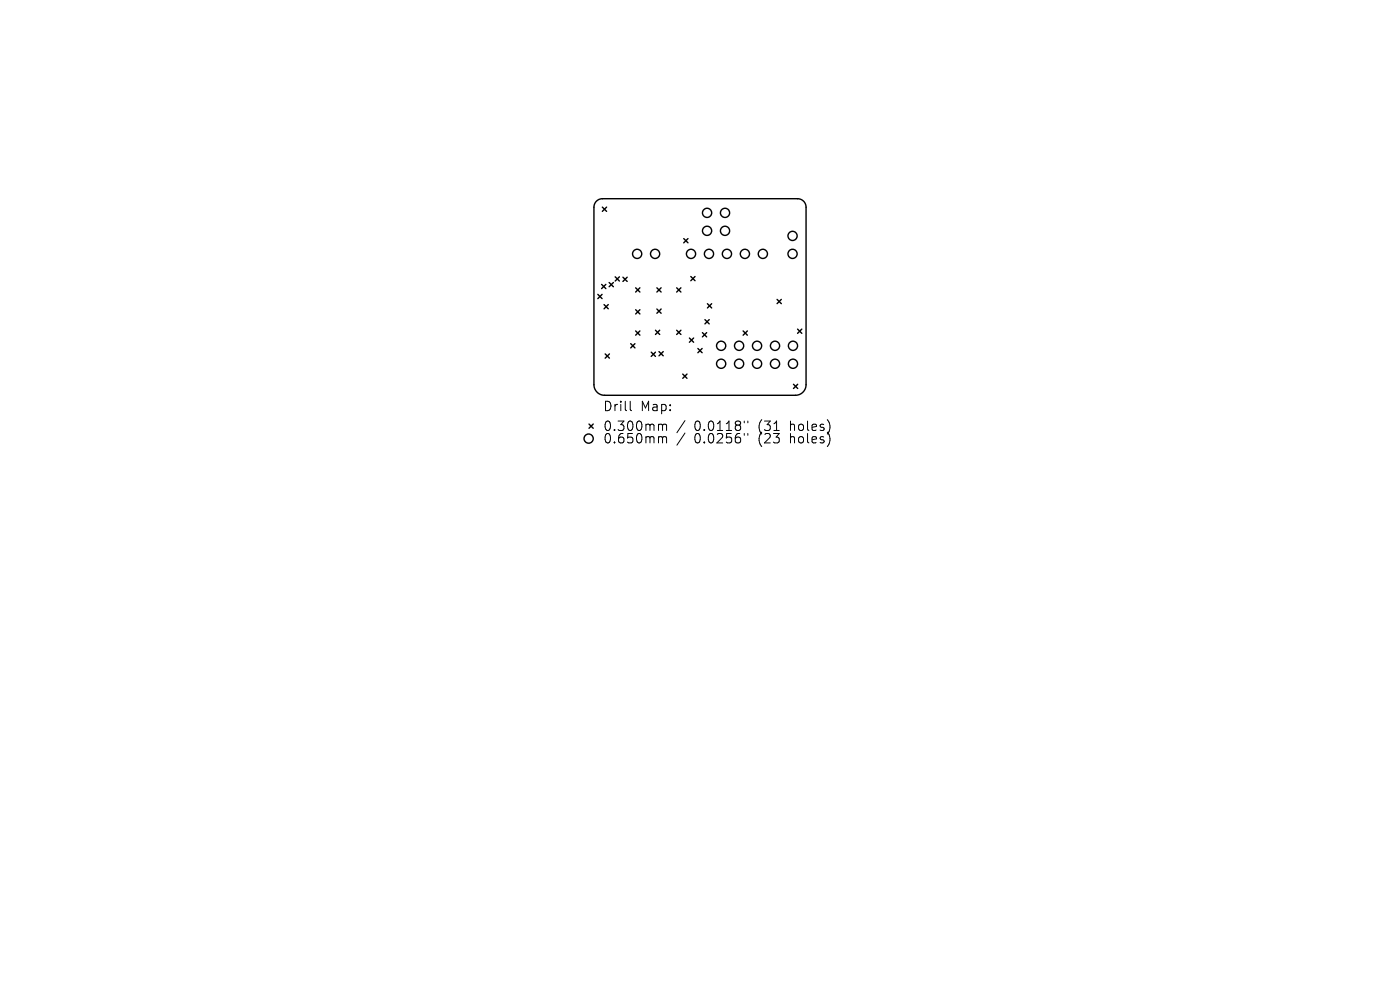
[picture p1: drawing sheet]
<svg xmlns="http://www.w3.org/2000/svg" width="297mm" height="210mm" viewBox="0 0 297 210" stroke-linecap="round" stroke-linejoin="round" font-family="sans-serif">
<defs><g id="words">
<g font-size="2.8">
<text x="127.9" y="87.5">Drill</text>
<text x="135.9" y="87.5">Map:</text>
<text x="127.9" y="91.7">0.300mm</text>
<text x="127.9" y="94.3">0.650mm</text>
<text x="147.3" y="91.7">0.0118&quot;</text>
<text x="147.3" y="94.3">0.0256&quot;</text>
<text x="161" y="91.7">(31</text>
<text x="161" y="94.3">(23</text>
<text x="167.9" y="91.7">holes)</text>
<text x="167.9" y="94.3">holes)</text>
</g>
</g></defs>
<g fill="none" stroke="#000" stroke-width=".3">
<path d="M126.5 42.7l.5-.4 .8-.1h41.4a1.8 1.8 0 0 1 1.8 1.8v37.6a2.25 2.25 0 0 1-2.2 2.3h-40.5a2.25 2.25 0 0 1-2.3-2.3v-37.6l.2-.8zM127.8 43.9l.9 .9M128.7 43.9l-.9 .9M129.2 59.9l.9 .9M130.1 59.9l-.9 .9M130.5 58.7l.9 .9M131.4 58.7l-.9 .9M132.2 58.8l.9 .9M133.1 58.8l-.9 .9M145.1 50.6l.9 .9M146 50.6l-.9 .9M146.6 58.7l.9 .9"/>
<path d="M147.5 58.7l-.9 .9M126.8 62.4l.9 .9M127.6 60.3l.9 .9M127.7 62.4l-.9 .9M128.1 64.6l.9 .9M128.4 75.1l.9 .9M128.5 60.3l-.9 .9M129 64.6l-.9 .9M129.3 75.1l-.9 .9M133.8 72.9l.9 .9M134.7 72.9l-.9 .9M134.9 61.1l.9 .9"/>
<path d="M134.9 65.7l.9 .9M134.9 70.2l.9 .9M135.8 61.1l-.9 .9M135.8 65.7l-.9 .9M135.8 70.2l-.9 .9M138.2 74.7l.9 .9M139.1 74.7l-.9 .9M139.1 70.1l.9 .9M139.4 65.6l.9 .9M139.4 61.1l.9 .9M139.8 74.6l.9 .9M140 70.1l-.9 .9"/>
<path d="M140.3 61.1l-.9 .9M140.3 65.6l-.9 .9M140.7 74.6l-.9 .9M143.6 61.1l.9 .9M143.6 70.1l.9 .9M144.5 61.1l-.9 .9M144.5 70.1l-.9 .9M144.8 79.4l.9 .9M145.7 79.4l-.9 .9M146.3 71.7l.9 .9M147.2 71.7l-.9 .9M148.1 73.9l.9 .9"/>
<path d="M149 73.9l-.9 .9M149 70.6l.9 .9M149.6 67.8l.9 .9M149.9 70.6l-.9 .9M150.1 64.4l.9 .9M150.5 67.8l-.9 .9M151 64.4l-.9 .9M157.7 70.2l.9 .9M158.6 70.2l-.9 .9M164.9 63.5l.9 .9M165.8 63.5l-.9 .9M169.2 69.8l.9 .9"/>
<path d="M170.1 69.8l-.9 .9M125 90l.9 .9M125.9 90l-.9 .9M168.3 81.5l.9 .9M169.2 81.5l-.9 .9"/>
<circle cx="135.2" cy="53.9" r=".97"/>
<circle cx="139" cy="53.9" r=".97"/>
<circle cx="146.6" cy="53.9" r=".97"/>
<circle cx="150" cy="45.2" r=".97"/>
<circle cx="150" cy="49" r=".97"/>
<circle cx="150.4" cy="53.9" r=".97"/>
<circle cx="153.8" cy="45.2" r=".97"/>
<circle cx="153.8" cy="49" r=".97"/>
<circle cx="154.2" cy="53.9" r=".97"/>
<circle cx="158" cy="53.9" r=".97"/>
<circle cx="161.8" cy="53.9" r=".97"/>
<circle cx="168.1" cy="53.9" r=".97"/>
<circle cx="168.1" cy="50" r=".97"/>
<circle cx="153" cy="77.2" r=".97"/>
<circle cx="153" cy="73.4" r=".97"/>
<circle cx="156.8" cy="73.4" r=".97"/>
<circle cx="156.8" cy="77.2" r=".97"/>
<circle cx="160.6" cy="77.2" r=".97"/>
<circle cx="160.6" cy="73.4" r=".97"/>
<circle cx="164.4" cy="73.4" r=".97"/>
<circle cx="164.4" cy="77.2" r=".97"/>
<circle cx="168.2" cy="73.4" r=".97"/>
<circle cx="168.2" cy="77.2" r=".97"/>
<circle cx="124.9" cy="93" r=".97"/>
</g>
<g fill="none" stroke="#000" stroke-width=".21">
<path d="M133.7 85.1v1.7l.3 .3M140 90h.3l.3 .3M140 92.6h.3l.3 .3M140.6 90.3l.2-.3 .5 .1 .1 1.2M140.6 90.3v1M140.6 92.9v1.1M140.6 92.9l.2-.3 .5 .1 .1 1.3M145.3 89.2l-1.7 2.6M145.3 91.9l-1.7 2.5M157.9 89.3v.4M157.9 92v.3M158.6 89.3v.4"/>
<path d="M158.6 92v.3"/>
</g>
<use href="#words"/>
</svg>
